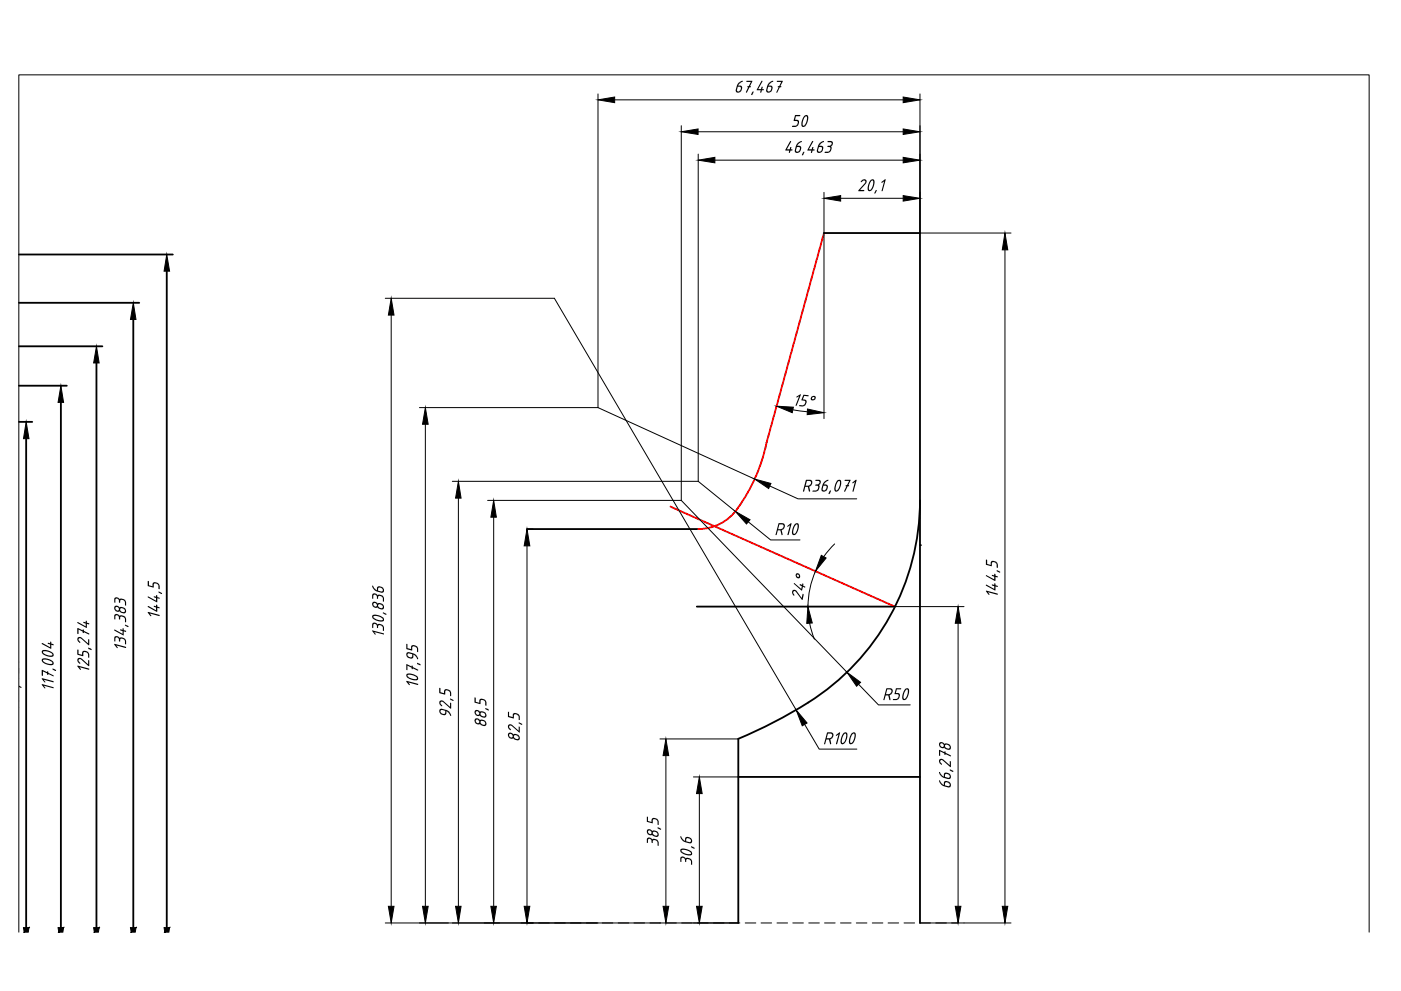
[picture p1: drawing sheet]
<svg xmlns="http://www.w3.org/2000/svg" width="420mm" height="297mm" viewBox="0 0 420 297" stroke-linecap="round" stroke-linejoin="round" font-family="sans-serif">
<!-- layer: 0 -->
<g fill="none" stroke="#000" stroke-width=".55">
<path d="M5.7 76.3h46.1M247.1 69.9h28.8v206.7M5.7 90.8h36.1M40 95.8v182.2M50 81.3v196.7M5.7 115.6h14.3M5.7 103.8h25M28.9 108.8v169.2M5.7 126.4h4M7.8 131.5v146.5M18.3 120.6v157.4M158 158.6h51.4"/>
<path d="M275.9 150a72.1 72.1 0 0 1-38.9 63.8l-8.4 4.4-7.2 3.2v55.2M209 181.8h59.4M221.4 232.9h54.5"/>
</g>
<g fill="#000" stroke="#000" stroke-width=".3">
<path d="M40 90.8l.8 5h-1.7zM50 76.3l.9 5h-1.7zM28.9 103.8l.8 5h-1.6zM7.8 126.4l.9 5.1h-1.7zM18.3 115.6l.8 5h-1.7z"/>
<path d="M7.3 279.4h1.2l.2-1.4zM7 278h1.7l-1.4 1.4z"/>
<path d="M17.6 279.4h1.3l.2-1.4zM17.4 278h1.7l-1.5 1.4z"/>
<path d="M28.3 279.4h1.2l.2-1.4zM28.1 278h1.6l-1.4 1.4z"/>
<path d="M39.3 279.4h1.3l.2-1.4zM39.1 278h1.7l-1.5 1.4z"/>
<path d="M49.4 279.4h1.2l.3-1.4zM49.2 278h1.7l-1.5 1.4z"/>
</g>
<g fill="#000">
<path d="M44.3 174.2l.4 .1v1.1l1 .3v-.7l.3-.4 .6-.1 .7 .3 .6 .7v1.1l-.3-.1-.1-1.1-.5-.4h-.8l-.2 1.1-1.6-.4zM47.5 177.4h.4a.51 .51 0 0 1 .6 .7l-.9-.5zM5.7 198.2v.6zM12.5 192.7l2.5 1.3v-.8l-.6-.2-.1-.3 .7 .1 .2-.5 .2 .6 .5 .1 .2 .3h-.7v1.1l-.2 .1-2.6-1.4zM23.3 197.4l.3-.2 .8 .2 2 1.7v-1.2h.3l.1 1.7h-.3l-2.5-2.1-.4 .3 .2 .7a.25 .25 0 0 1 .3 .2 .25 .25 0 0 1-.2 .3 .25 .25 0 0 1-.3-.3l-.4-.6zM23.3 191.2l.3-.3 .8 .2 2 1.8v-1.3h.3l.1 1.7-.3 .1-2.5-2.1-.4 .3 .2 .6a.25 .25 0 0 1 .3 .3 .25 .25 0 0 1-.2 .2 .25 .25 0 0 1-.3-.3l-.4-.5zM23.2 199.6l3.4 .8 .2 .3-3-.7 .4 .5-.1 .3zM23.3 194.7l.3 .2v1.1l1 .3 .3-1.1 .4-.2 1 .4 .5 .7-.1 1-.3-.1-.1-1.2-.8-.4-.5 .3-.1 1-1.6-.4zM23.3 188.3l1.5 .6 .2-.2 .2 .4 1.4 .7 .2 .3-1.6-.6-.3 .2-.1-.4-1.2-.6v1.2l-.3 .1zM23.2 186.5l2.5 1.2v-.8l-.5-.1-.2-.4 .7 .2v-.5h.2l.1 .5 .7 .2 .1 .3-.8-.1v1.2h-.1l-2.6-1.4zM26.4 194.1l.4 .1a.49 .49 0 0 1 .5 .2 .49 .49 0 0 1 .1 .5l-.9-.5zM34.3 193l3.3 .8 .2 .4-2.9-.7 .4 .6-.1 .2z"/>
<path d="M34.3 190.9l.4-.2 .8 .1a.6 .6 0 0 0 .9 .3l.8 .2 .4 .4 .2 1.4-.3-.1v-.8l-.4-.6-.9-.1-.3 .8-.2-.1-.1-.8-.6-.4-.4 .2v1l-.3 .1zM34.3 184.3l.5-.3 .7 .2a.38 .38 0 0 0 .3 .4 .38 .38 0 0 0 .4-.2l.9 .2 .5 .4 .2 .5v1l-.3-.1-.1-1-.3-.4-.9-.2-.3 .9-.2-.2-.1-.7-.4-.4-.6 .2v1h-.3zM34.3 179.3l.4-.3 .8 .2a.38 .38 0 0 0 .3 .4 .38 .38 0 0 0 .4-.2l.9 .2 .5 .4 .2 .5v1l-.3-.1v-.9l-.3-.5-.9-.2-.3 .9h-.2l-.1-.8-.5-.5-.6 .2v1h-.3zM34.3 188.7l2.5 1.3v-.9l-.7-.1-.1-.3 .8 .1 .1-.5 .2 .6 .6 .2 .1 .3-.7-.2v1.2l-.2 .1-2.6-1.5zM37.5 187.3l.4 .1a.42 .42 0 0 1 .5 .1 .42 .42 0 0 1 0 .5l-.6-.3zM44.3 183.4l3.4 .9 .2 .3-3-.7 .5 .6-.2 .2zM44.3 181.7l2.5 1.2v-.8l-.6-.2-.1-.3 .7 .1 .2-.5 .2 .6 .7 .2v.2h-.7v1.1l-.2 .1-2.6-1.4zM44.3 178.8l2.5 1.2v-.8l-.6-.1-.1-.3 .7 .1 .2-.5 .2 .6 .6 .1 .1 .3-.7-.1-.2 1.3-2.6-1.5zM5.7 211.8v.2zM5.7 203.2v.3zM5.7 209.9v.5zM5.7 207.8v.3z"/>
<path d="M5.7 205.5a.55 .55 0 0 1 .6 .7l-.6-.3zM5.7 200.2v1.7zM12.5 205.1l3.5 .9 .1 .2-3-.7 .5 .7-.3 .1zM12.5 203.3l3.4 .8 .2 .3-3-.6 .5 .6-.2 .2zM12.5 200.8l1.6 .7 .1-.3 .2 .1 .1 .4 1.5 .7 .1 .2-1.6-.6-.3 .3-.1-.5-1.2-.5v1.2l-.3 .1zM15.8 200.4l.4 .1a.42 .42 0 0 1 .4 .2 .42 .42 0 0 1 .1 .4l-.9-.4z"/>
<path d="M13 197.7l-.1 .5 .6 .4 1.8 .4a.43 .43 0 0 0 .4-.5 .43 .43 0 0 0-.5-.3l-1.1-.5zM12.6 197.6l1.1-.3 1.3 .4 .9 .6 .2 .8-.5 .3-1.8-.3-1-.6-.3-.5z"/>
<path d="M13 195.2l-.1 .5 .7 .4 1.6 .4a.44 .44 0 0 0 .5-.4 .44 .44 0 0 0-.5-.4l-1.3-.5zM12.6 195.1l.4-.3h.8l1.2 .4 .9 .6 .2 .8-1.1 .3-1.4-.4-1-.7z"/>
<path d="M36.2 182.3l-.2 .6 .3 .4 .6 .2 .5-.2v-.5l-.3-.3zM34.4 181.7l.4-.2 .7 .2a.37 .37 0 0 0 .3 .4 .37 .37 0 0 0 .4-.2l1.1 .3 .5 .8-.1 .6-.3 .3-1.2-.3a.52 .52 0 0 0-.9-.2l-.4-.1-.6-.6zM34.6 182.4a.55 .55 0 0 0 1.1 0 .55 .55 0 0 0-1.1 0z"/>
<circle cx="275.9" cy="163.4" r=".28"/>
</g>
<g fill="none" stroke="#000" stroke-width=".3">
<path d="M158 276.6h2M161.6 276.6h3.1M166.3 276.6h3.2M171.1 276.6h3.2M175.9 276.6h3.1M180.6 276.6h3.2M185.4 276.6h3.2M190.1 276.6h3.2M194.9 276.6h3.2M199.7 276.6h3.1M204.4 276.6h3.2M209.2 276.6h3.2"/>
<path d="M214 276.6h3.1M218.7 276.6h3.2M223.5 276.6h3.2M228.2 276.6h3.2M233 276.6h3.2M237.8 276.6h3.1M242.5 276.6h3.2M247.3 276.6h3.2M252.1 276.6h3.1M256.8 276.6h3.2M261.6 276.6h3.2M266.3 276.6h3.2"/>
<path d="M271.1 276.6h3.2M275.9 276.6h3.1M280.6 276.6h3.2M285.4 276.6h1.9"/>
</g>
<path d="M247.1 69.9l-17.2 62.8a50.2 50.2 0 0 1-10.2 21.5 14.3 14.3 0 0 1-10.3 4.4M201.1 151.8l67.3 30" fill="none" stroke="#f00" stroke-width=".55"/>
<g fill="none" stroke="#000" stroke-width=".3">
<path d="M179.3 28.2v94M184.3 29.9h86.6M204.3 37.7v112.3M209.4 39.5h61.5M275.9 28.2v41.7h27.3M209.4 46.2v98.1M214.4 48h56.5M247.1 57.7v67.8M252.1 59.4h18.8M301.4 74.9v196.8M115.5 89.4h50.8l72.5 123.4M117.3 94.4v177.3"/>
<path d="M125.8 122.2h53.5M127.6 127.2v144.5M179.3 122.2l47 21.4M237.8 122.8l4.3 .6M135.7 144.3h73.7M137.5 149.3v122.4M146.2 150h58.1M148.1 155v116.7M158 158.6h1.8M204.3 150l49.7 51.5M209.4 144.3l11.1 9M224.4 156.4l6.7 5.4h8.8"/>
<path d="M230.9 145.7l8.4 3.8h17.6M158 163.6v108.1M244.6 171.2a26.1 26.1 0 0 0-2.3 10.6M250.3 163l-3.2 3.8M242.8 186.8l1.4 4.8M268.4 181.8h20.7M287.3 186.8v84.9M241.3 217.1l4.4 7.4h11.3M257.5 205.1l6 6.2h9.5M197.9 221.5h23.5M199.7 226.5v45.2M208 232.9h13.4"/>
<path d="M209.7 237.9v33.8M5.6 279.4v-257h405v257M115.5 276.6h105.9M275.9 276.6h27.3"/>
</g>
<g fill="#000" stroke="#000" stroke-width=".3">
<path d="M179.3 29.9l5-.8v1.7zM204.3 39.5l5.1-.8v1.6zM270.9 38.7l5 .8-5 .8zM270.9 29.1l5 .8-5 .9zM209.4 48l5-.8v1.6zM247.1 59.4l5-.8v1.7zM270.9 58.6l5 .8-5 .9zM270.9 47.2l5 .8-5 .8zM301.4 69.9l.8 5h-1.6zM117.3 89.4l.9 5h-1.7zM127.6 122.2l.8 5h-1.7zM232.9 121.8l5 .2-.3 1.7z"/>
<path d="M242.2 122.6l4.9 1.1-5 .6zM137.5 144.3l.8 5h-1.7zM148.1 150l.8 5h-1.7zM220.5 153.3l4.4 2.5-1 1.3zM226.3 143.6l4.9 1.3-.7 1.5zM158 158.6l.9 5h-1.7zM246.3 166.5l1.4 .8-3.1 3.9zM242.3 181.8l1.3 4.9-1.7 .2zM287.3 181.8l.9 5h-1.7zM238.8 212.8l3.2 3.9-1.4 .9zM254 201.5l4.1 3-1.2 1.2zM199.7 221.5l.8 5h-1.6z"/>
<path d="M209.7 232.9l.9 5h-1.7zM116.5 271.7h1.7l-.9 4.9zM126.7 271.7h1.7l-.8 4.9zM136.6 271.7h1.7l-.8 4.9zM147.2 271.7h1.7l-.8 4.9zM157.2 271.7h1.7l-.9 4.9zM198.9 271.7h1.6l-.8 4.9zM208.9 271.7h1.7l-.9 4.9zM286.5 271.7h1.7l-.9 4.9zM300.6 271.7h1.6l-.8 4.9z"/>
</g>
<g fill="#000">
<path d="M223.9 24.3h1.8l-.8 1.5 .3 .2-.4 .2-.8 1.4-.3 .2 .7-1.6-.3-.2 .5-.2 .6-1.2h-1.3zM225.7 27.6l.3-.2-.1 .5a.44 .44 0 0 1-.1 .4 .44 .44 0 0 1-.5 .1zM228.3 24.3h.4l-1.3 2.4h.8l.2-.6 .3-.1-.1 .7 .5 .2-.6 .2-.1 .5-.4 .2 .1-.7h-1.1l-.1-.2zM233 24.3h1.8l-.8 1.5h.3v.3l-.4 .1-.8 1.5-.3 .1 .7-1.6-.3-.2 .5-.2 .6-1.2h-1.3zM238.4 34.6l1.6-.1-.2 .3h-1.1l-.3 1.1 1.1 .2 .1 .7-.6 1-1.4 .3v-.4l1.3-.1 .4-.9-.3-.4-1-.1zM236.9 42.4l.3-.2 .1 .3-1.3 2.2h.8l.2-.6h.3l-.1 .6 .5 .3-.6 .1-.2 .6-.2 .1v-.7h-1.1l-.1-.2zM240.9 45.6a.24 .24 0 0 1 .4 .1 .24 .24 0 0 1-.2 .3l-.3 .5a.26 .26 0 0 1-.4-.2 .26 .26 0 0 1 .3-.3zM243.5 42.4l.3-.2 .1 .3-1.3 2.2h.8l.2-.5 .3-.1-.1 .6h.4l.1 .3-.6 .1-.2 .7h-.2v-.7h-1.1l-.1-.1zM248.2 42.4h1.3l.3 .3-.2 .8a.6 .6 0 0 0-.2 1l-.2 .6-.4 .5-.5 .2h-1l.2-.3h.9l.5-.5 .1-.8-.9-.3 .9-.3 .4-.6-.3-.4h-.8zM258.3 54.1l.6-.3h.6l.3 .2 .1 .6-1.9 2.3h1.1l.1 .3-1.7 .1-.1-.3 2.1-2.3-.2-.6-.6 .2a.31 .31 0 0 1-.2 .3 .31 .31 0 0 1-.4-.2zM262.7 57a.24 .24 0 0 1 .3 .2 .24 .24 0 0 1-.2 .2l-.3 .6h-.3zM264.3 54.6l1.3-.8-1 3.5-.2-.1 .7-2.8-.6 .4z"/>
<path d="M238.9 118.9l1.1-.7 .2 .1-1.3 3.2-.3 .1 1.1-2.9-.7 .4zM240.9 118.4l1.6 .1-.1 .3-1.2-.1-.4 1 .9 .2 .2 .8-.8 1.1h-1.4l.1-.4 1.2 .1 .5-.8-.1-.5-1.1-.2zM236.1 157.6l1.3-.8-.9 3.4-.2 .2-.2-.2 .8-2.8-.6 .5zM244.6 143.8l1.3 .1 .3 .5-.2 .6a.36 .36 0 0 0-.4 .3 .36 .36 0 0 0 .2 .4l-.2 .9-.3 .5-.6 .3-1.1-.1 .2-.3 1.2-.1 .4-.8-.1-.5-.8-.2 1-.3 .3-.7-.3-.3h-.9zM248.8 147.2l.4-.1-.1 .3a.44 .44 0 0 1-.1 .5 .44 .44 0 0 1-.5 .1zM253.3 143.8l1.8 .1-.7 1.5 .2 .2-.4 .2-.7 1.4-.3 .2 .6-1.6-.2-.3 .4-.1 .6-1.3h-1.3zM255.6 144.6l1.3-.8-1 3.6-.2-.2 .7-2.8-.6 .5zM111.7 178.1l.4-.3 .8 .3a.46 .46 0 0 0 .3 .3 .46 .46 0 0 0 .5-.2l.9 .3 .4 .4 .1 1.4-.3-.1v-.9l-.4-.6h-.9l-.1 .8h-.2l-.3-1-.4-.3-.5 .2-.1 1.1h-.1l-.2-.1zM237.7 177l.7-.2 .5 .3 1.5 2.1 .4-1.2 .2 .3-.3 1.5-2.3-2.6-.5 .3 .3 .7a.23 .23 0 0 1-.2 .4 .23 .23 0 0 1-.2-.3l-.3-.6zM238.1 174.8l2.2 1.7 .2-.8-.7-.5 .8 .1 .2-.4 .1 .1-.1 .5 .6 .3 .1 .3-.7-.2-.4 1.1-2.2-1.9zM295.7 177l3.4 .9 .2 .2-.2 .2-2.8-.8 .4 .6-.1 .2zM295.7 167.7l.3 .1 .1 1.2 1 .3 .2-1.1 .7-.1 .6 .2 .6 .8v1.1l-.3-.1-.1-1.2-1-.5-.3 .3-.1 1-1.6-.4z"/>
<path d="M295.7 175.3l2.5 1.2v-.8l-.7-.2v-.3l.7 .1v-.5l.3 .1v.5l.8 .4h-.8v1.1l-.2 .1-2.5-1.4zM295.7 172.4l2.5 1.3v-.9l-.6-.1-.1-.4 .7 .2v-.5h.2l.1 .6 .8 .3h-.8v1.1l-.2 .1-2.5-1.4zM298.9 171h.4a.44 .44 0 0 1 .5 .2 .44 .44 0 0 1 0 .5l-.8-.4zM111.6 189l3.5 .8 .1 .4-3-.8 .5 .6-.2 .2zM111.7 186.9l.4-.3 .8 .2a.46 .46 0 0 0 .3 .4 .46 .46 0 0 0 .5-.2l1 .3 .3 .4 .1 1.4-.3-.1v-1l-.4-.5h-.9l-.1 .7-.2 .1-.3-1-.4-.3-.5 .1-.1 1.1-.1 .1-.2-.2zM114.8 183.6l1 .3 .1 .3-1-.3zM121.8 193l.4 .1v1.2l1.1 .3v-.8l.2-.3 .5-.2 .9 .3 .5 .8v1l-.3-.1-.1-1.1-.9-.5-.5 .3v1l-1.7-.4zM125.1 198.7l.4 .1a.44 .44 0 0 1 .5 .1 .44 .44 0 0 1 0 .5l-.8-.3zM121.8 204.1l3.4 .8 .2 .4-3-.7 .5 .5-.2 .3zM121.8 199.1l1.7 .7v-.3h.2l.1 .4 1.5 .8 .1 .3-1.6-.7-.2 .3-.1-.4-1.3-.7v1.3h-.3zM131.8 210.2l.4-.3 .7 .2 2.1 1.8v-1.2h.3v1.7l-2.6-2.1h-.4l-.2 .3 .1 .4 .4 .5-.2 .2-.6-.7zM131.8 206.2l.3 .1v1.2l1.1 .3v-.8l.2-.4 .6-.1 .8 .4 .5 .7v1.1l-.3-.2-.2-1.2-.8-.4-.5 .3v1l-1.7-.4z"/>
<path d="M135 209.4l.4 .1a.46 .46 0 0 1 .5 .6l-.8-.4zM142.3 209l.4 .2v1.2l1 .3v-.8l.3-.4 1.3 .1 .6 .8v1.1h-.3l-.1-1.1-.5-.5h-.8l-.2 1.2-1.6-.4zM145.6 212.3l.4 .1a.41 .41 0 0 1 .5 .1 .41 .41 0 0 1 0 .5l-.9-.4zM152.5 217.3l.3-.2 .7 .1 2 1.8v-1.2h.3l.1 1.7-2.6-2-.5 .1v.7a.32 .32 0 0 1 .4 .2 .32 .32 0 0 1-.2 .4l-.6-.8zM152.3 213.4l.4 .1v1.1l1.1 .3v-.9l.3-.3 1.3 .3 .4 .6 .1 1.2-.4-.1v-1.2l-.8-.4-.6 .1v1.1l-1.7-.4zM155.5 216.6l.5 .1a.46 .46 0 0 1 .5 .6l-.8-.4zM268.7 206.4l1.6-.1-.2 .3h-1.1l-.3 1.1 .9 .1 .3 .7-.3 .8-.4 .4-1.4 .1 .1-.3 1.3-.2 .3-.7-.2-.5-1.1-.1zM250.7 220.3l1.2-.8-1 3.6-.2-.2 .8-2.8-.7 .5zM281.7 227.7l.6-.3 .4 .1 2.1 1.9v-1.2h.3l.1 1.7-2.7-2.1-.5 .3 .3 .7a.25 .25 0 0 1 .2 .2 .25 .25 0 0 1-.2 .3 .25 .25 0 0 1-.3-.3l-.4-.7zM281.6 224.8l1.6 .7 .2-.3 .2 .4 1.4 .8 .2 .3-1.6-.7-.2 .3-.2-.5-1.2-.6v1.3h-.3zM284.8 230.7l.4 .1a.45 .45 0 0 1 .5 .1 .45 .45 0 0 1 .1 .5l-.9-.4zM194 244.8l.3 .1v1.2l1.1 .3v-.8l.3-.4h.5l.8 .2 .5 .8v1l-.3-.1-.1-1.1-.8-.5-.5 .2-.1 1.1-1.6-.4z"/>
<path d="M194.1 251.2l.7-.2 .8 .6 .7-.2 .7 .3 .5 .7v1.1l-.3-.1v-.9l-.3-.5-.9-.2-.4 .9-.3-1-.4-.3-.5 .1-.1 1.1h-.2zM197.2 248l.4 .1a.42 .42 0 0 1 .5 .1 .42 .42 0 0 1 0 .5l-.8-.4zM204.1 257l.5-.3 .6 .2a.38 .38 0 0 0 .3 .4 .38 .38 0 0 0 .5-.2l.8 .2 .6 .5 .1 1.4-.3-.1v-1l-.3-.5-.9-.1-.3 .9-.2-.2-.1-.6-.5-.5-.5 .1v1.1h-.3zM207.2 253.7l.5 .1a.44 .44 0 0 1 .4 .1 .44 .44 0 0 1 .1 .5l-.8-.3z"/>
<path d="M221.2 26l-.2 1.1 .5 .3 .6-.3 .1-.8-.3-.3zM221.4 24.9l.8-.6a.27 .27 0 0 1 .4-.1 .27 .27 0 0 1 .1 .3l-.6 .3-.7 .8 1.1 .3-.1 1.1-.5 .6-.8 .2-.4-.3-.1-.4z"/>
<path d="M230.4 26l-.3 1.2 .5 .2 .5-.3 .2-.9-.2-.2zM230.6 24.9l.7-.6a.25 .25 0 0 1 .4-.1 .25 .25 0 0 1 .1 .3l-.7 .3-.6 .9h.8l.3 .2-.1 1.2-.5 .5-.8 .2-.4-.3v-.5l.3-1.3z"/>
<path d="M241.5 35l-.7 1.4v1.3l.7-.4 .5-1.4-.1-1zM241.2 34.8l.5-.3 .5 .1 .2 1.2-.7 1.7-.4 .5-.5 .1-.5-.5v-.9z"/>
<path d="M239 44.1l-.3 1.2 .6 .2 .5-.5 .1-.7-.2-.2zM239 43.2l.9-.8a.28 .28 0 0 1 .3-.2 .28 .28 0 0 1 .2 .3l-.7 .4-.6 .8h.8l.4 .5-.3 1.1-.8 .5h-.6l-.2-.4z"/>
<path d="M245.6 44.1l-.3 1.1 .6 .3 .4-.3 .2-.9-.2-.2zM245.6 43.2l.9-.8a.27 .27 0 0 1 .3-.2 .27 .27 0 0 1 .2 .4l-.7 .3-.6 .7 .8 .1 .4 .5-.2 1-.9 .6h-.5l-.3-.5z"/>
<path d="M261.3 54.2l-.5 1-.2 1.3a.43 .43 0 0 0 .5 .5 .43 .43 0 0 0 .3-.6l.5-1.9a.33 .33 0 0 0-.2-.4 .33 .33 0 0 0-.4 .1zM261.2 53.9l.8-.1 .3 1.1-.6 1.7-.4 .5-.6 .2-.4-.3-.1-.8 .3-1.2z"/>
<path d="M243.5 119.3a.36 .36 0 0 0 .7 0 .36 .36 0 0 0-.7 0zM243.3 119l1-.3 .3 .3v.4l-.4 .5-.7 .1-.4-.3z"/>
<path d="M233.5 156.9l1.4-.1 .5 .6-.2 .9-.8 .6 .3 1.2-.2 .3-.5-1.4h-.7l-.4 1.3h-.3zM233.7 157.2l-.3 1.4 1.3-.2 .3-.5-.2-.6z"/>
<path d="M238.7 157.2l-.6 1.2-.2 1.1a.44 .44 0 0 0 .4 .5 .44 .44 0 0 0 .4-.5l.5-1.9a.29 .29 0 0 0-.1-.4 .29 .29 0 0 0-.4 0zM238.4 157.1l.5-.3 .4 .1 .3 .4v.8l-.7 1.8-.5 .4-.5 .1-.3-.3-.1-.8 .3-1.2z"/>
<path d="M241.7 143.9l1.3-.1 .6 .5-.2 .9-.7 .7 .3 1.2-.2 .3-.2-.1-.3-1.4h-.8l-.3 1.3-.4 .1zM242 144.1l-.4 1.5 1.1-.1 .4-.4 .1-.7z"/>
<path d="M246.9 145.6l-.2 1.1 .5 .3 .5-.4 .2-.8-.2-.2zM247.3 144.3l.7-.4a.23 .23 0 0 1 .3-.2 .23 .23 0 0 1 0 .4l-.8 .5-.4 .6 1.1 .3-.1 1.1-.5 .6-.8 .2-.4-.3v-.6l.3-1.4z"/>
<path d="M251.4 144.2l-.6 1.2-.2 1.3a.45 .45 0 0 0 .6 .3 .45 .45 0 0 0 .3-.6l.4-1.7a.36 .36 0 0 0-.1-.5 .36 .36 0 0 0-.4 0zM250.9 144.3l.6-.5h.5l.3 .5v.8l-.8 1.9-.9 .4-.3-.3-.1-.8z"/>
<path d="M113.6 176.1l-.2 .9 .9 .3 .5-.2-.3-.8zM111.6 175.6h.3l.3 .7 .8 .7v-.8l.3-.4 .5-.1 .8 .3 .6 .7-.1 .7-.7 .3-1.5-.5-1-.9z"/>
<path d="M238.9 172.6a.37 .37 0 0 0 .7 0 .37 .37 0 0 0-.7 0zM238.7 172l.5-.2 .5 .3 .3 .5-.3 .7-.4 .1-.5-.4z"/>
<path d="M112 184.7v.4l.5 .4 2 .4a.46 .46 0 0 0 .3-.5 .46 .46 0 0 0-.6-.4l-1.3-.4zM111.6 184.5l.6-.3 1.7 .3 1.2 .8 .1 .7-.6 .3-1.9-.3-.9-.7z"/>
<path d="M113.5 181.2l-.1 .4 .3 .5 .7 .2 .4-.2v-.3l-.4-.5zM111.8 180.6l.3-.3 .8 .3a.49 .49 0 0 0 .8 .1l1.2 .6 .3 .9-.5 .5-1.1-.3a.49 .49 0 0 0-.9-.2l-.9-.5-.2-.5zM112.1 180.8v.7l.4 .3 .4-.1 .1-.3-.2-.5-.3-.2z"/>
<path d="M122.3 196l-.1 .4 .4 .5 .6 .2 .4-.2v-.8l-.9-.3zM121.9 195.8l.7-.3 1.4 .3 .7 .5 .5 .7a.3 .3 0 0 1 .3 .3 .3 .3 0 0 1-.4 .3l-.4-.8-.7-.6v.8l-.3 .3-.4 .1-.8-.2-.5-.5z"/>
<path d="M122.2 202.4v.2l.5 .5 1.9 .5a.43 .43 0 0 0 .5-.5 .43 .43 0 0 0-.5-.4l-1.3-.4zM121.9 202.1l.9-.3 1.4 .4 1.1 .7 .1 .6-.4 .4h-1.1l-1-.4-1-.8z"/>
<path d="M132.2 212.9l-.1 .5 .3 .4 .6 .2 .4-.1 .1-.8-.9-.3zM131.8 212.7l.8-.3 1.2 .4 .7 .3 .6 .8a.3 .3 0 0 1 .2 .3 .3 .3 0 0 1-.3 .3l-.4-.8-.6-.5-.1 .7-.3 .4-.5 .1-.8-.3-.5-.7z"/>
<path d="M144.2 216.1l-.1 .5 .3 .4 1 .2 .1-.5-.3-.5zM142.5 215.4l.7-.1 .4 .2a.6 .6 0 0 0 .9 .2l1.1 .5 .3 .9-.6 .5-1-.3a.36 .36 0 0 0-.3-.3 .36 .36 0 0 0-.3 .1l-.7-.1-.6-.5-.1-.6zM142.7 216.2a.55 .55 0 0 0 1.1 0 .55 .55 0 0 0-1.1 0z"/>
<path d="M144.2 213.6l-.1 .5 .3 .4 .6 .3 .5-.3-.3-.8zM142.5 212.9l.5-.1 .6 .2a.64 .64 0 0 0 .9 .2l1.1 .4 .3 1-.6 .5-1-.3a.6 .6 0 0 0-.9-.2l-.6-.2-.4-.5-.1-.5zM142.8 213.2l-.1 .7 .4 .3h.4l.2-.6-.4-.4z"/>
<path d="M265.8 206.4l1.3-.1 .6 .6-.3 1.1-.6 .3 .1 1.5h-.2l-.3-1.4h-.8l-.3 1.3-.4 .1zM266.1 206.6l-.4 1.5 1.3-.2 .3-.6v-.5z"/>
<path d="M271.8 206.7l-.8 1.5-.1 1 .3 .3 .5-.3 .3-.5 .3-1.5a.35 .35 0 0 0-.1-.5 .35 .35 0 0 0-.4 0zM271.3 206.7l.6-.4 .5 .1 .2 1.1-.5 1.6-.6 .7h-.6l-.3-.3v-.7z"/>
<path d="M154.2 220.4l-.1 .5 .3 .4 .6 .2 .5-.1v-.5l-.4-.4zM152.5 219.8l.3-.2 .8 .2a.46 .46 0 0 0 .3 .3 .46 .46 0 0 0 .5-.1l.9 .2 .5 .6 .1 .6-.5 .5-1.1-.3a.49 .49 0 0 0-.9-.2l-.5-.1-.4-.5zM152.8 220.1l-.1 .5 .3 .3h.7v-.5l-.3-.4z"/>
<path d="M248 219.6l1.4-.1 .6 .6-.3 .9-.7 .6 .3 1.2-.2 .3-.5-1.4h-.8l-.3 1.3h-.4zM248.3 219.9l-.4 1.4 1.3-.2 .4-.5-.2-.6z"/>
<path d="M253.3 219.9l-.8 1.5 .1 1.3 .6-.3 .5-1.3 .1-1-.2-.2zM252.9 219.9l.6-.4 .4 .1 .2 .4v.7l-.5 1.7-.6 .6-.5 .1-.3-.3-.1-.7 .3-1.3z"/>
<path d="M255.7 220l-.5 1-.3 1.3a.43 .43 0 0 0 .5 .4 .43 .43 0 0 0 .4-.4l.5-2a.33 .33 0 0 0-.2-.4 .33 .33 0 0 0-.4 .1zM255.4 219.9l.6-.4 .5 .1 .1 1.2-.6 1.7-1 .6-.4-.3v-.6l.3-1.4z"/>
<path d="M283.4 234.6v.8l1 .3 .4-.2v-.4l-.3-.5-.6-.2zM281.6 233.9h.3l.3 .7 .8 .7 .3-1.1h1.1l.6 .6 .1 .9-.6 .4-1.6-.5-.9-.8z"/>
<path d="M283.5 232.1l-.1 .8 1 .3 .3-.2 .1-.4-.3-.5zM281.6 231.4h.3l.3 .7 .8 .7 .1-1 .5-.2 .8 .1 .6 .6 .1 .9-.4 .3h-.4l-1.4-.4-1.1-1z"/>
<path d="M283.5 223.3l-.1 .4 .3 .5 .7 .2 .3-.2 .1-.3-.3-.5zM281.7 222.7l.4-.3 .8 .2a.49 .49 0 0 0 .8 .2l1.2 .6 .3 .9-.5 .4-1.1-.2a.49 .49 0 0 0-.9-.2l-.9-.6zM282.1 222.9v.7l.4 .3 .4-.1v-.7l-.4-.3z"/>
<path d="M196 249.3l-.2 .6 .3 .4 1 .1 .1-.5-.3-.4zM194.1 248.8l.3-.3 .9 .3a.37 .37 0 0 0 .2 .3 .37 .37 0 0 0 .4-.2l1.1 .3 .5 .7v.5l-.3 .4-1.3-.2a.64 .64 0 0 0-.9-.2l-.9-.6zM194.4 249.4a.53 .53 0 0 0 1 0 .53 .53 0 0 0-1 0z"/>
<path d="M204.4 254.8l.3 .6 .8 .5 1.5 .1 .2-.2-.1-.4-.9-.4-1-.3zM204.1 254.5l1-.2 1.5 .5 .8 .6 .2 .6-.5 .4-2.1-.4-.9-.8z"/>
<path d="M205.8 251.4v.8l.9 .2 .5-.2v-.5l-.3-.3-.6-.2zM204.1 250.7h.2l.3 .6 .8 .8 .1-.8 .2-.3 .5-.2 .7 .2 .6 .8-.1 .8-.5 .2-1.8-.5-.9-.9z"/>
</g>
</svg>
